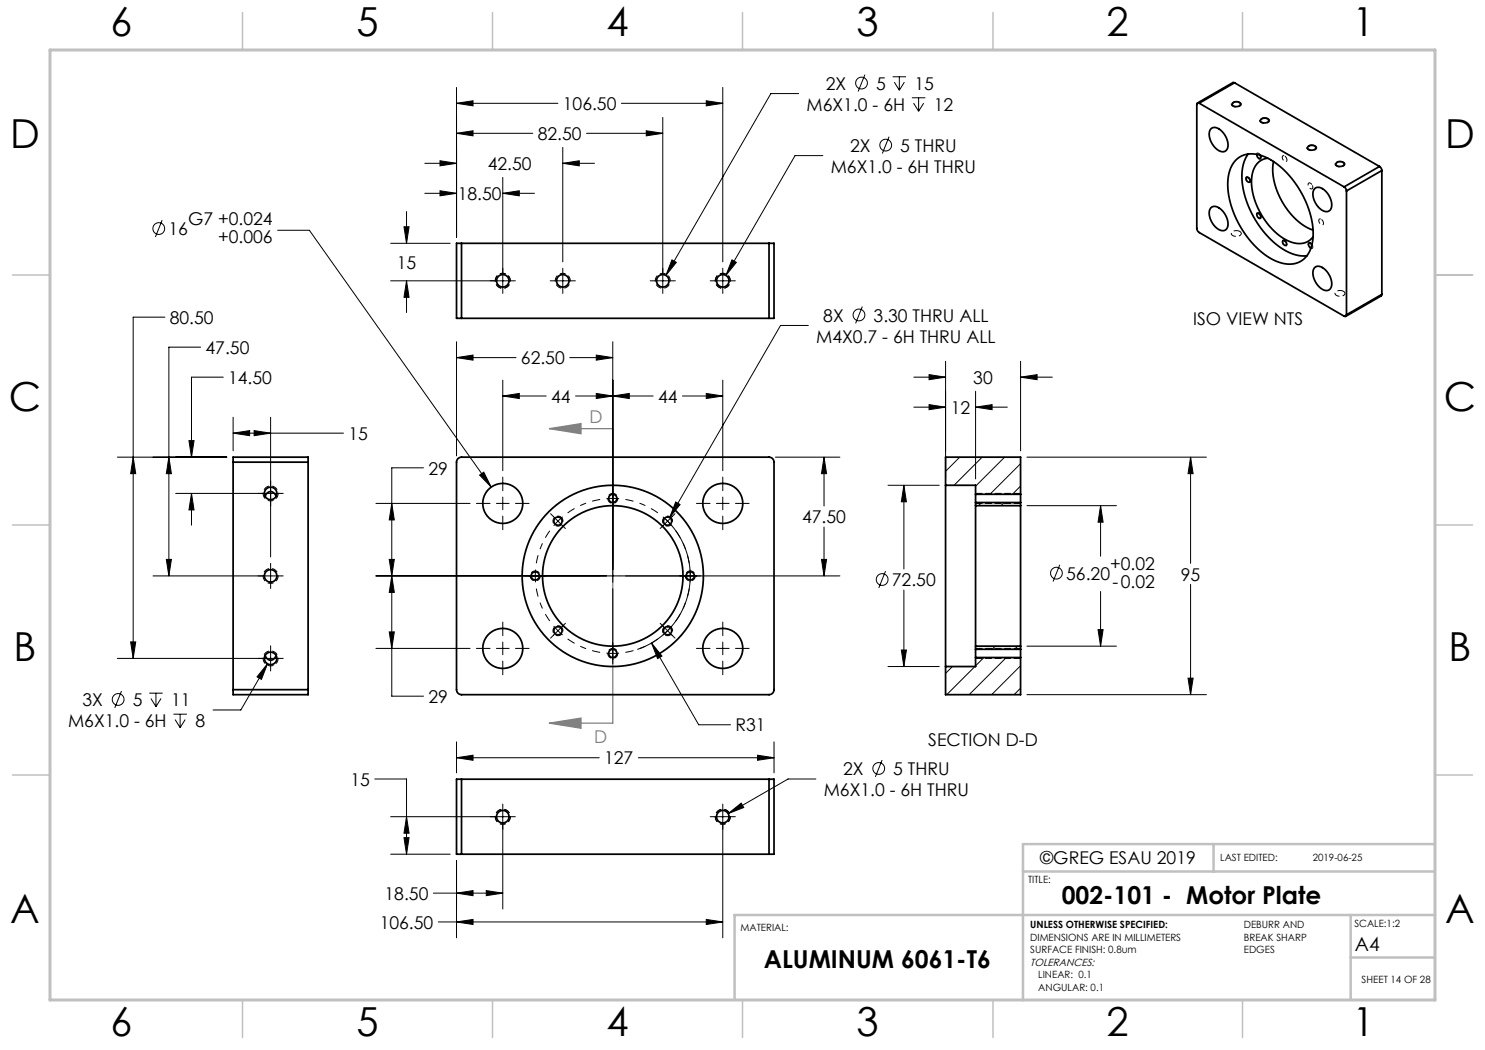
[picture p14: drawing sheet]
<svg xmlns="http://www.w3.org/2000/svg" width="297mm" height="210mm" viewBox="0 0 297 210" stroke-linecap="round" stroke-linejoin="round" font-family="sans-serif">
<defs><g id="words">
<g font-size="8">
<text x="22.1" y="7.1">6</text>
<text x="71.3" y="7.1">5</text>
<text x="121.3" y="7.1">4</text>
<text x="171.3" y="7.1">3</text>
<text x="221.3" y="7.1">2</text>
<text x="270.5" y="7.1">1</text>
<text x="2" y="29.6">D</text>
<text x="289" y="29.6">D</text>
<text x="1.8" y="82.1">C</text>
<text x="288.8" y="82.1">C</text>
<text x="2.7" y="132.1">B</text>
<text x="289.7" y="132.1">B</text>
<text x="2" y="184.6">A</text>
<text x="289" y="184.6">A</text>
<text x="22.1" y="207.1">6</text>
<text x="71.3" y="207.1">5</text>
<text x="121.3" y="207.1">4</text>
<text x="171.3" y="207.1">3</text>
<text x="221.3" y="207.1">2</text>
<text x="270.5" y="207.1">1</text>
</g>
<g font-size="4.9">
<text x="212.3" y="180.8">002-101 - Motor Plate</text>
<text x="152.8" y="193.6">ALUMINUM 6061-T6</text>
</g>
<text font-size="3.9" x="271" y="190.2">A4</text>
<g font-size="3.5">
<text x="165.2" y="17.9">2X</text>
<text x="175.2" y="17.9">5</text>
<text x="182.9" y="17.9">15</text>
<text x="112.6" y="22">106.50</text>
<text x="161.3" y="22.2">M6X1.0 - 6H</text>
<text x="186.8" y="22.2">12</text>
<text x="107.5" y="28">82.50</text>
<text x="97.5" y="34">42.50</text>
<text x="166.2" y="34.6">M6X1.0 - 6H THRU</text>
<text x="170" y="30.4">2X</text>
<text x="180.1" y="30.4">5 THRU</text>
<text x="91.5" y="40">18.50</text>
<text x="33.7" y="47.1">16</text>
<text x="37.6" y="45.1">G7 +0.024</text>
<text x="43.6" y="48.6">+0.006</text>
<text x="79.4" y="53.7">15</text>
<text x="34" y="64.8">80.50</text>
<text x="164.7" y="64.3">8X</text>
<text x="174.7" y="64.3">3.30 THRU ALL</text>
<text x="238.6" y="65.1">ISO VIEW NTS</text>
<text x="41.1" y="70.8">47.50</text>
<text x="163.3" y="68.5">M4X0.7 - 6H THRU ALL</text>
<text x="45.6" y="76.8">14.50</text>
<text x="104.2" y="72.9">62.50</text>
<text x="194.7" y="76.8">30</text>
<text x="110.2" y="80.5">44</text>
<text x="131.6" y="80.5">44</text>
<text x="190.2" y="82.8">12</text>
<text x="69.7" y="88">15</text>
<text x="85.7" y="94.9">29</text>
<text x="160.4" y="104.6">47.50</text>
<text x="178.4" y="117.2">72.50</text>
<text x="213.2" y="116">56.20</text>
<text x="222" y="114">+0.02</text>
<text x="222.5" y="117.5">-0.02</text>
<text x="236.2" y="116.1">95</text>
<text x="16.5" y="141.2">3X</text>
<text x="26.5" y="141.2">5</text>
<text x="34.2" y="141.2">11</text>
<text x="85.7" y="140.6">29</text>
<text x="13.6" y="145.4">M6X1.0 - 6H</text>
<text x="39.1" y="145.4">8</text>
<text x="147.1" y="146.3">R31</text>
<text x="185.7" y="149.2">SECTION D-D</text>
<text x="120.8" y="152.9">127</text>
<text x="168.6" y="155">2X</text>
<text x="178.7" y="155">5 THRU</text>
<text x="70.1" y="157.1">15</text>
<text x="164.8" y="159.2">M6X1.0 - 6H THRU</text>
<text x="208" y="172.9">©GREG ESAU 2019</text>
<text x="76.9" y="180">18.50</text>
<text x="75.9" y="185.7">106.50</text>
</g>
<g font-size="3.5" fill="#808080">
<text x="117.9" y="84.6">D</text>
<text x="118.9" y="148.7">D</text>
</g>
<text font-size="2.1" x="206" y="193.2">TOLERANCES:</text>
<g font-size="2">
<text x="244" y="172.1">LAST EDITED:</text>
<text x="262.6" y="172.1">2019-06-25</text>
<text x="205.6" y="176.6">TITLE:</text>
<text x="206" y="185.7">UNLESS OTHERWISE SPECIFIED:</text>
<text x="248.8" y="185.6">DEBURR AND</text>
<text x="270.9" y="185.4">SCALE:1:2</text>
<text x="148.1" y="186.1">MATERIAL:</text>
<text x="206" y="188.2">DIMENSIONS ARE IN MILLIMETERS</text>
<text x="206" y="190.7">SURFACE FINISH: 0.8um</text>
<text x="248.8" y="188.1">BREAK SHARP</text>
<text x="248.8" y="190.6">EDGES</text>
<text x="207.7" y="195.7">LINEAR: 0.1</text>
<text x="272.3" y="196.6">SHEET 14 OF 28</text>
<text x="207.7" y="198.2">ANGULAR: 0.1</text>
</g>
</g></defs>
<g fill="none" stroke="#000" stroke-width=".2">
<path d="M91.3 17.5v29.9M144.6 17.5v34.9M159.7 18.7h-5.5l-21 36.4M173 14.9l-1.4 3.4M178.5 15.4h2.7M178.9 16.4l1 1.6M179.9 15.4v2.6M180.9 16.4l-1 1.6M182.4 19.6h2.7M183.7 19.6v2.6M85 38.7h6.3M85 32.7h6.3"/>
<path d="M88 38.2l3.3 .5-3.3 .5zM88 32.2l3.3 .5-3.3 .5zM91.3 26.7l3.3-.5v1zM91.3 20.7l3.3-.5v1zM91.3 26.7h15.3M91.3 20.7h20.3M100.6 35.5v23.2M100.6 38.7h6.3M100.6 38.7l3.3-.5v1zM112.6 29.5v22.9M112.6 32.7h6.3M112.6 32.7l3.3-.5v1z"/>
<path d="M117.3 26.7h15.3M124.3 20.7h20.3M129.3 26.2l3.3 .5-3.3 .5zM132.6 23.5v35.2M141.3 20.2l3.3 .5-3.3 .5zM164.6 31.1h-5.6l-13.8 24M177.8 27.3l-1.3 3.4M182.7 20.6l1 1.6M184.7 20.6l-1 1.6M32.4 44l-1.3 3.4M55.5 46.1h6.4l36.3 51.3M78.1 48.7h11.9"/>
<path d="M80.8 45.4h1l-.5 3.3zM81.3 42.3v6.4M81.3 56.2v6.3M81.3 56.2l.5 3.3h-1zM103.1 56.2h-25M110 56.2h5.1M112.6 53.6v5.1M130 56.2h5.1M134.4 52l.9 .5-2.1 2.6zM142 56.2h5.1M144.6 53.6v5.1M146.4 52l.9 .5-2.1 2.6z"/>
<path d="M33 63.4h-6.4v68.3M40.1 69.4h-6.3v45.8M44.7 75.4h-6.4v16M91.3 71.5l3.3-.5v1zM91.3 68.3v22.9M91.3 71.5h11.9M100.6 76v18.1M100.6 79.2h8.6M100.6 79.2l3.3-.5v1zM113.9 71.5h8.7M115.1 79.2h15.5M119.3 71l3.3 .5-3.3 .5z"/>
<path d="M119.3 78.7l3.3 .5-3.3 .5zM122.6 68.3v48.2M122.6 79.2l3.3-.5v1zM136.5 79.2h8.1M141.3 78.7l3.3 .5-3.3 .5zM144.6 76v18.1M161.7 65.1h-5.6l-22.2 38.4M172.5 61.3l-1.4 3.4M182.8 75.4h6.3M185.8 74.9l3.3 .5-3.3 .5zM189.1 72.3v23.5M195.1 78.3v17.5"/>
<path d="M204.1 75.4l3.3-.5v1zM204.1 75.4h6.4M204.1 72.3v17.9M23.5 91.4h21.9M26.6 91.4l.5 3.3h-1zM33.8 91.4l.5 3.3h-1zM37.8 88.1h1l-.5 3.3zM38.3 98.7v6.3M38.3 98.7l.5 3.3h-1zM46.6 86.6l3.3-.5v1zM46.6 83.5v6.7M46.6 86.6h22.1"/>
<path d="M50.8 86.1l3.3 .5-3.3 .5zM54.1 83.5v27.9M56.6 98.7h-21.5M84.7 93.6h-6.3v45.6h6.3M95.9 95l.8-.6 1.5 3zM100.6 95.4v2.7M100.6 99.4v2.6M121.3 99.7h2.5M144.6 95.4v2.7M144.6 99.4v2.6M155.1 91.4h12.9M164.8 91.4v9.8"/>
<path d="M164.8 91.4l.5 3.3h-1zM177.6 97.1h10.2M180.8 97.1l.5 3.3h-1zM180.8 97.1v16.7M182.8 81.4h6.3M185.8 80.9l3.3 .5-3.3 .5zM195.1 81.4l3.3-.5v1zM195.1 81.4h6.4M205.4 91.4h35.9M238.1 91.4l.5 3.3h-1zM238.1 91.4v21.3M30.6 115.2h26"/>
<path d="M33.3 111.9h1l-.5 3.3zM54.1 112.7v5M75.2 115.2h92.8M75.2 100.7h18.8M77.8 111.9h1.1l-.5 3.3zM78.4 100.7l.5 3.3h-1.1zM78.4 115.2l.5 3.3h-1.1zM95.3 100.7h2.7M99.3 100.7h2.5M100.6 103.2v2.8M103.1 100.7h2.7M107.1 113.9v2.6"/>
<path d="M110.1 102.7l3 3M112.5 103.4l-1.8 1.8M122.6 117.7v15.1M132.6 103.4l1.8 1.8M132.9 103.7a15.5 15.5 0 0 1-5.4 26.2M135 102.7l-3 3M135.1 100.4l.9 .5-2.1 2.6zM138 113.9v2.6M139.3 100.7h2.7M143.3 100.7h2.5M144.6 103.2v2.8M147.1 100.7h2.7"/>
<path d="M164.3 111.9h1l-.5 3.3zM164.8 105.4v9.8M177.1 114.2l-1.3 3.4M180.8 118v15.3M205.4 101.1h17.9M212 112.9l-1.4 3.4M220.1 101.1l.5 3.3h-1zM220.1 101.1v10.1M220.1 118.3v10.9M238.1 116.9v22M24.3 138.2l-1.3 3.4M26.1 128.4h1l-.5 3.3z"/>
<path d="M29.8 138.6h2.7M30.2 139.7l1 1.6M31.2 138.6v2.7M32.2 139.7l-1 1.6M53.5 132.8l-1.2 3.1-.9-.5zM53.5 132.8l-5.3 9.2h-5.6M54.1 129.2v5M56.6 131.7h-33.1M75.2 129.7h18.8M77.8 126.4h1.1l-.5 3.3zM95.3 129.7h2.7M99.3 129.7h2.5"/>
<path d="M100.6 124.4v2.7M100.6 128.4v2.6M100.6 132.2v2.8M103.1 129.7h2.7M110.7 125.2l1.8 1.8M113.1 124.7l-3 2.9M121.3 130.6h2.5M130.3 128.6l9.4 16.4h6.4M130.3 128.6l2.1 2.6-.9 .5zM132 124.7l3 2.9M134.4 125.2l-1.8 1.8M139.3 129.7h2.7"/>
<path d="M143.3 129.7h2.5M144.6 124.4v2.7M144.6 128.4v2.6M144.6 132.2v2.8M147.1 129.7h2.7M177.6 133.3h10.2M180.3 130h1l-.5 3.3zM205.4 129.2h17.9M205.4 138.9h35.9M219.6 125.9h1l-.5 3.3zM237.6 135.6h1l-.5 3.3zM34.7 142.8h2.7"/>
<path d="M35 143.9l1 1.6M36 142.8v2.7M37 143.9l-1 1.6M75 155.8h6.3v15M91.3 151.6l3.3-.6v1.1zM91.3 148.4v6.2M91.3 151.6h28.5M127.7 151.6h27.1M151.5 151l3.3 .6-3.3 .5zM154.8 148.4v6.2M163.2 155.8h-5.6l-12 6.9M176.4 152l-1.3 3.4"/>
<path d="M78.1 170.8h11.9M80.8 167.5h1l-.5 3.3zM81.3 163.3l.5 3.3h-1zM86.7 178.6h13.9M91.3 178.6l3.3-.5v1zM91.3 172.1v15.5M97.3 178.1l3.3 .5-3.3 .5zM100.6 160.8v21M103.1 163.3h-25M142 163.3h5.1M144.6 160.8v26.8M145.6 162.7l2.6-2.1 .6 .9z"/>
<path d="M87.7 184.4h56.9M91.3 184.4l3.3-.5v1zM141.3 183.9l3.3 .5-3.3 .5z"/>
<circle cx="172.3" cy="16.6" r="1.18"/>
<circle cx="177.1" cy="29" r="1.18"/>
<circle cx="31.8" cy="45.7" r="1.18"/>
<circle cx="171.8" cy="63" r="1.18"/>
<circle cx="176.4" cy="115.9" r="1.18"/>
<circle cx="211.3" cy="114.6" r="1.18"/>
<circle cx="23.6" cy="139.9" r="1.18"/>
<circle cx="175.7" cy="153.7" r="1.18"/>
</g>
<path d="M109.9 85.7h12.7v58.9h-12.7M109.9 85.7l6.3-1v2zM109.9 144.6l6.3-1v2z" fill="none" stroke="#808080" stroke-width=".25"/>
<path d="M122.6 98.7a1 1 0 0 1 .8 1.4 1 1 0 0 1-1.7 .2 1 1 0 0 1 .7-1.6h.2M107.1 114.2a1 1 0 0 1 .8 1.4 1 1 0 0 1-1.7 .2 1 1 0 0 1 .7-1.6h.2M112.3 103.5a1 1 0 0 1-.4 1.7 1 1 0 0 1-1.3-1.1 1 1 0 0 1 1.6-.7l.1 .1M134.2 103.5a1 1 0 0 1-.4 1.7 1 1 0 0 1-1.3-1.1 1 1 0 0 1 1.6-.7l.1 .1M138.1 114.2a1 1 0 0 1 .8 1.4 1 1 0 0 1-1.7 .2 1 1 0 0 1 .7-1.6h.2M112.3 125.4a1 1 0 0 1-.4 1.7 1 1 0 0 1-1.3-1.1 1 1 0 0 1 1.6-.7l.1 .1M122.6 129.7a1 1 0 0 1 .8 1.4 1 1 0 0 1-1.7 .2 1 1 0 0 1 .7-1.6h.2M134.2 125.4a1 1 0 0 1-.4 1.7 1 1 0 0 1-1.3-1.1 1 1 0 0 1 1.6-.7l.1 .1" fill="none" stroke="#000" stroke-width=".2" stroke-dasharray="1.3 .6" stroke-dashoffset=".4" stroke-linecap="butt"/>
<g fill="none" stroke="#000" stroke-width=".2" stroke-dasharray="1.3 .6" stroke-dashoffset=".7" stroke-linecap="butt">
<path d="M100.6 54.7a1.5 1.5 0 0 1 1.3 2.2 1.5 1.5 0 0 1-2.6 .1 1.5 1.5 0 0 1 1.1-2.3h.2M100.6 54.7a1.5 1.5 0 0 0-1.4 2.2 1.5 1.5 0 0 0 2.6 .1 1.5 1.5 0 0 0-1.1-2.3h-.1M112.6 54.7a1.5 1.5 0 0 1 1.3 2.2 1.5 1.5 0 0 1-2.6 .1 1.5 1.5 0 0 1 1.1-2.3h.2M132.6 54.7a1.5 1.5 0 0 1 1.3 2.2 1.5 1.5 0 0 1-2.6 .1 1.5 1.5 0 0 1 1.1-2.3h.2M144.6 54.7a1.5 1.5 0 0 1 1.3 2.2 1.5 1.5 0 0 1-2.6 .1 1.5 1.5 0 0 1 1.1-2.3h.2M144.6 54.7a1.5 1.5 0 0 0-1.4 2.2 1.5 1.5 0 0 0 2.6 .1 1.5 1.5 0 0 0-1.1-2.3h-.1M54.1 116.7a1.5 1.5 0 0 1-1.3-2.2 1.5 1.5 0 0 1 2.6-.2 1.5 1.5 0 0 1-1.1 2.4h-.2M54.1 100.2a1.5 1.5 0 0 1-1.3-2.2 1.5 1.5 0 0 1 2.6-.2 1.5 1.5 0 0 1-1.1 2.4h-.2M54.1 133.2a1.5 1.5 0 0 1-1.3-2.2 1.5 1.5 0 0 1 2.6-.2 1.5 1.5 0 0 1-1.1 2.4h-.2M100.6 164.8a1.5 1.5 0 0 0 1.3-2.2 1.5 1.5 0 0 0-2.6-.1 1.5 1.5 0 0 0 1.1 2.3h.2M100.6 164.8a1.5 1.5 0 0 1-1.4-2.2 1.5 1.5 0 0 1 2.6-.1 1.5 1.5 0 0 1-1.1 2.3h-.1M144.6 164.8a1.5 1.5 0 0 0 1.3-2.2 1.5 1.5 0 0 0-2.6-.1 1.5 1.5 0 0 0 1.1 2.3h.2"/>
<path d="M144.6 164.8a1.5 1.5 0 0 1-1.4-2.2 1.5 1.5 0 0 1 2.6-.1 1.5 1.5 0 0 1-1.1 2.3h-.1"/>
</g>
<path d="M249.6 35.4a.63 .63 0 0 1 .5 .5 .63 .63 0 0 1-.3 .7 .74 .74 0 0 1-.4-1.3l.2 .1M252.1 31v.1a.41 .41 0 0 1 0 .7 .41 .41 0 0 1-.6-.3l-.1-.2a.41 .41 0 0 1 0-.7 .41 .41 0 0 1 .6 .3l.1 .1M256.9 31.2a.63 .63 0 0 1 .5 .5 .63 .63 0 0 1-.3 .6 .74 .74 0 0 1-.4-1.2l.2 .1M262.4 37l.1 .1a.41 .41 0 0 1-.1 .7 .41 .41 0 0 1-.6-.3l-.1-.2a.41 .41 0 0 1 .1-.7 .41 .41 0 0 1 .6 .3v.1M252.1 43v.1a.41 .41 0 0 1 0 .6 .41 .41 0 0 1-.6-.3l-.1-.2a.41 .41 0 0 1 0-.6 .41 .41 0 0 1 .6 .3l.1 .1M256.9 48.1a.63 .63 0 0 1 .5 .5 .63 .63 0 0 1-.3 .6 .74 .74 0 0 1-.4-1.2l.2 .1M262.4 48.9l.1 .1a.41 .41 0 0 1-.1 .7 .41 .41 0 0 1-.6-.3l-.1-.2a.41 .41 0 0 1 .1-.7 .41 .41 0 0 1 .6 .3v.1M264.2 43.8a.63 .63 0 0 1 .5 .6 .63 .63 0 0 1-.3 .6 .74 .74 0 0 1-.4-1.2h.2" fill="none" stroke="#000" stroke-width=".2" stroke-dasharray="1.3 .6" stroke-dashoffset="-.1" stroke-linecap="butt"/>
<path d="M248 20.4a.51 .51 0 0 1 .2 .7 .51 .51 0 0 1-.6 .3 .84 .84 0 0 1-1.3-.8l.7-.3 1 .1M253.6 23.7a.51 .51 0 0 1 .3 .6 .51 .51 0 0 1-.6 .4 .84 .84 0 0 1-1.3-.8l.7-.4 .9 .2M263 29.1a.51 .51 0 0 1 .3 .7 .51 .51 0 0 1-.6 .3 .84 .84 0 0 1-1.3-.7l.7-.4 .9 .1M268.7 32.4a.51 .51 0 0 1 .2 .6 .51 .51 0 0 1-.6 .4 .84 .84 0 0 1-1.2-.8l.7-.3 .9 .1M248 46.3a1.06 1.06 0 0 0-1.7 .5 1.18 1.18 0 0 0 2-.1l-.3-.4M268.7 58.3a1.06 1.06 0 0 0-1.7 .5 1.18 1.18 0 0 0 2-.2l-.3-.3" fill="none" stroke="#000" stroke-width=".2" stroke-dasharray="1.3 .6" stroke-linecap="butt"/>
<path d="M120 99.9a15.5 15.5 0 0 0-6.5 2.7M107.3 117.7a15.5 15.5 0 0 0 2.7 6.5M110 106.2a15.5 15.5 0 0 0-2.7 6.5M131.6 102.6a15.5 15.5 0 0 0-6.5-2.7M137.8 112.7a15.5 15.5 0 0 0-2.6-6.5M113.5 127.8a15.5 15.5 0 0 0 6.5 2.7M125.1 130.5a15.5 15.5 0 0 0 6.5-2.7M135.2 124.2a15.5 15.5 0 0 0 2.6-6.5" fill="none" stroke="#000" stroke-width=".2" stroke-dasharray="15.2 1.3 1.3 1.3" stroke-dashoffset="13.6" stroke-linecap="butt"/>
<path d="M287 55h7.5M287 144.8v55.2h-187.2" fill="none" stroke="#c0c0c0" stroke-width=".35"/>
<path d="M204.6 174.3h82.4M242.7 168.8v5.5M287 168.8h-82.4v31.3M270.1 183v17M270.1 191.5h16.9M287 183h-140.1v17" fill="none" stroke="#c0c0c0" stroke-width=".5"/>
<g fill="none" stroke="#c0c0c0" stroke-width=".3">
<path d="M48.5 2.5v7.5M98.5 2.5v7.5M148.5 2.5v7.5M198.6 2.5v7.5M248.5 2.5v7.5M2.5 55h7.5M287 55h7.5M2.5 105h7.5M287 105h7.5M2.5 155h7.5M287 155h7.5M48.5 200v7.5"/>
<path d="M98.5 200v7.5M148.5 200v7.5M198.6 200v7.5M248.5 200v7.5"/>
</g>
<path d="M10 10h277v190h-277z" fill="none" stroke="#c0c0c0" stroke-width=".6"/>
<path d="M195.1 98.7h9M195.1 100.7h9M195.1 129.7h9M195.1 131.7h9" fill="none" stroke="#000" stroke-width=".2" stroke-dasharray="1.3 .6" stroke-dashoffset="-.1"/>
<path d="M109.9 85.7l6.3-1v2zM109.9 144.6l6.3-1v2z" fill="#808080"/>
<g fill="#000">
<path d="M185.8 80.9l3.3 .5-3.3 .5zM195.1 81.4l3.3-.5v1zM185.8 74.9l3.3 .5-3.3 .5zM204.1 75.4l3.3-.5v1zM220.1 101.1l.5 3.3h-1zM219.6 125.9h1l-.5 3.3zM238.1 91.4l.5 3.3h-1zM237.6 135.6h1l-.5 3.3zM180.3 130h1l-.5 3.3zM180.8 97.1l.5 3.3h-1z"/>
<path d="M130.3 128.6l1.2 3.1 .9-.5zM91.3 71.5l3.3-.5v1zM119.3 71l3.3 .5-3.3 .5zM164.8 91.4l.5 3.3h-1zM164.3 111.9h1l-.5 3.3zM119.3 78.7l3.3 .5-3.3 .5zM100.6 79.2l3.3-.5v1zM122.6 79.2l3.3-.5v1zM141.3 78.7l3.3 .5-3.3 .5zM77.8 111.9h1.1l-.5 3.3zM78.4 100.7l.5 3.3h-1.1zM78.4 115.2l.5 3.3h-1.1zM77.8 126.4h1.1l-.5 3.3zM95.9 95l2.3 2.4-1.5-3zM135.1 100.4l-1.2 3.1 2.1-2.6zM88 38.2l3.3 .5-3.3 .5zM100.6 38.7l3.3-.5v1zM88 32.2l3.3 .5-3.3 .5zM112.6 32.7l3.3-.5v1zM91.3 26.7l3.3-.5v1zM129.3 26.2l3.3 .5-3.3 .5zM91.3 20.7l3.3-.5v1zM141.3 20.2l3.3 .5-3.3 .5zM80.8 45.4h1l-.5 3.3zM81.3 56.2l.5 3.3h-1zM146.4 52l-1.2 3.1 2.1-2.6zM134.4 52l-1.2 3.1 2.1-2.6zM91.3 151.6l3.3-.6v1.1zM151.5 151l3.3 .6-3.3 .5zM81.3 163.3l.5 3.3h-1zM80.8 167.5h1l-.5 3.3zM91.3 178.6l3.3-.5v1zM97.3 178.1l3.3 .5-3.3 .5zM91.3 184.4l3.3-.5v1zM141.3 183.9l3.3 .5-3.3 .5zM145.6 162.7l3.2-1.2-.6-.9zM50.8 86.1l3.3 .5-3.3 .5zM46.6 86.6l3.3-.5v1zM33.8 91.4l.5 3.3h-1zM33.3 111.9h1l-.5 3.3zM37.8 88.1h1l-.5 3.3zM38.3 98.7l.5 3.3h-1zM26.6 91.4l.5 3.3h-1zM26.1 128.4h1l-.5 3.3zM53.5 132.8l-2.1 2.6 .9 .5z"/>
</g>
<g fill="none" stroke="#000" stroke-width=".35">
<path d="M246.9 16.6l-.3-.1-7.1 4.1M246.9 16.6l-7.1 4M246.9 16.6l29 16.7M239.8 20.6a.29 .29 0 0 0-.3 0 .29 .29 0 0 0-.1 .3v24.8l.2 .6 29.2 16.9a.29 .29 0 0 0 .4 .1 .29 .29 0 0 0 .1-.3M239.8 20.6l29 16.8M242.2 25.8a1.71 1.71 0 0 1 2.4 .7 3.2 3.2 0 0 1 .7 3.5 1.58 1.58 0 0 1-2.3-.5 3.2 3.2 0 0 1-.8-3.7zM246.6 20.6a1.01 1.01 0 0 1 1.5 .3 .93 .93 0 0 1-1.7-.1zM247.2 32a5.3 5.3 0 0 1 6.4-.3 18.5 18.5 0 0 1 9 16 5 5 0 0 1-4.2 5.1 9.8 9.8 0 0 1-7.3-3.5 18.3 18.3 0 0 1-5.5-13.6 6.2 6.2 0 0 1 1.6-3.7zM249.3 35.5a.55 .55 0 0 1 .6 .3 .55 .55 0 0 1-.1 .7 .72 .72 0 0 1-.5-1zM249.6 30.8a9.3 9.3 0 0 0-.8 7.8 18.7 18.7 0 0 0 8.8 11.8 6.8 6.8 0 0 0 3.8 .8M251.4 30.9a.52 .52 0 0 0 .1 .6 .52 .52 0 0 0 .6 .1l-.1-.6M252.2 23.9a1.01 1.01 0 0 1 1.5 .2 .93 .93 0 0 1-1.6-.1z"/>
<path d="M253.5 31.6a3.9 3.9 0 0 0-3.2 4.3 14.2 14.2 0 0 0 7.5 12.3 3.8 3.8 0 0 0 4.8-.8M254.7 32.3a13.5 13.5 0 0 0 4 11.1 9.7 9.7 0 0 0 3.9 2.6M261.6 29.3a1.01 1.01 0 0 1 1.6 .3 .93 .93 0 0 1-1.7-.1zM262.9 37.7a1.71 1.71 0 0 1 2.4 .8 3.2 3.2 0 0 1 .8 3.5 1.58 1.58 0 0 1-2.4-.6 3.2 3.2 0 0 1-.8-3.7zM267.3 32.6a1.01 1.01 0 0 1 1.5 .2 .93 .93 0 0 1-1.6 0zM268.8 37.4l.4 .3 .1 .5M269.3 38.2v24.8M275.9 33.3l.3 .3 .2 .5M275.9 33.3l-7.1 4.1M276.4 34.1l-7.1 4.1M276.4 34.1v24.8M92.3 48.7h-1v15h1"/>
<path d="M92.3 48.7v15M92.3 48.7h61.5M153.8 48.7h1v15h-1M153.8 48.7v15M242.2 41.6a1.71 1.71 0 0 1 2.4 .7 3.2 3.2 0 0 1 .7 3.5 1.58 1.58 0 0 1-2.3-.5 3.2 3.2 0 0 1-.8-3.7zM251.4 42.7a.55 .55 0 0 1 .6 .3 .55 .55 0 0 1-.1 .7 .72 .72 0 0 1-.5-1zM256.6 48.2a.55 .55 0 0 1 .6 .2 .55 .55 0 0 1-.1 .7 .72 .72 0 0 1-.5-.9zM262.4 49a.37 .37 0 0 0-.6-.4 .37 .37 0 0 0 0 .7l.4 .3M262.9 53.5a1.71 1.71 0 0 1 2.4 .7 3.2 3.2 0 0 1 .8 3.6 1.58 1.58 0 0 1-2.4-.6 3.2 3.2 0 0 1-.8-3.7zM276.4 58.9l-.2 .3-7 4.1M276.4 58.9l-7.1 4.1M92.3 63.7h61.5"/>
<path d="M46.6 92.4v-1h15v1M46.6 92.4h15M46.6 92.4v45.5M53 99.3a1.1 1.1 0 0 1 1.1-1 1.1 1.1 0 0 1 1.1 1M61.6 92.4v45.5M91.6 91.7l.7-.3h61.5a1 1 0 0 1 1 1v45.5a1 1 0 0 1-1 1h-61.5a1 1 0 0 1-1-1v-45.5zM189.1 97.1v36.2M189.1 97.1v-5.7h15v7.5M189.1 97.1h6v1.8M195.1 98.9v1.6M195.1 98.9h9M204.1 98.9v1.6"/>
<path d="M195.1 101.1v28.1M195.1 101.1h9M195.1 100.5v.6M195.1 100.5h9M204.1 101.1v28.1M204.1 100.5v.6M46.6 137.9v1h15v-1M46.6 137.9h15M53 131.1a1.1 1.1 0 0 0 1.1 1 1.1 1.1 0 0 0 1.1-1M195.1 129.9v1.6M195.1 131.5v1.8h-6M195.1 129.2h9"/>
<path d="M195.1 131.5h9M195.1 129.9h9M195.1 129.2v.7M204.1 129.9v1.6M204.1 131.5v7.4h-15v-5.6M204.1 129.2v.7M92.3 155.8h-1v15h1M92.3 155.8v15M92.3 155.8h61.5M153.8 155.8h1v15h-1M153.8 155.8v15M92.3 170.8h61.5"/>
<circle cx="100.6" cy="56.2" r="1.25"/>
<circle cx="112.6" cy="56.2" r="1.25"/>
<circle cx="132.6" cy="56.2" r="1.25"/>
<circle cx="144.6" cy="56.2" r="1.25"/>
<circle cx="54.1" cy="98.7" r="1.25"/>
<circle cx="122.6" cy="99.7" r=".82"/>
<circle cx="54.1" cy="115.2" r="1.25"/>
<circle cx="100.6" cy="100.7" r="4"/>
<circle cx="107.1" cy="115.2" r=".83"/>
<circle cx="111.6" cy="104.2" r=".83"/>
<circle cx="122.6" cy="115.2" r="14.1"/>
<circle cx="122.6" cy="115.2" r="18.1"/>
<circle cx="133.5" cy="104.2" r=".82"/>
<circle cx="138.1" cy="115.2" r=".83"/>
<circle cx="144.6" cy="100.7" r="4"/>
<circle cx="54.1" cy="131.7" r="1.25"/>
<circle cx="100.6" cy="129.7" r="4"/>
<circle cx="111.6" cy="126.1" r=".83"/>
<circle cx="122.6" cy="130.7" r=".82"/>
<circle cx="133.5" cy="126.1" r=".82"/>
<circle cx="144.6" cy="129.7" r="4"/>
<circle cx="100.6" cy="163.3" r="1.25"/>
<circle cx="144.6" cy="163.3" r="1.25"/>
</g>
<g fill="none" stroke="#000" stroke-width=".2">
<path d="M191.9 91.4l-2.8 2.9M196.4 91.4l-5.6 5.7M200.9 91.4l-5.8 5.8M204.1 92.7l-6.1 6.2M204.1 97.2l-1.6 1.7M196.3 100.5l-.6 .6M200.8 100.5l-.6 .6M190.5 133.3l-1.4 1.4M195 133.3l-5.7 5.6M196.8 131.5l-1.7 1.7M199 129.2l-.6 .7M201.3 131.5l-7.5 7.4"/>
<path d="M203.5 129.2l-.6 .7M204.1 133.1l-5.8 5.8M204.1 137.6l-1.3 1.3"/>
</g>
<use href="#words"/>
</svg>
